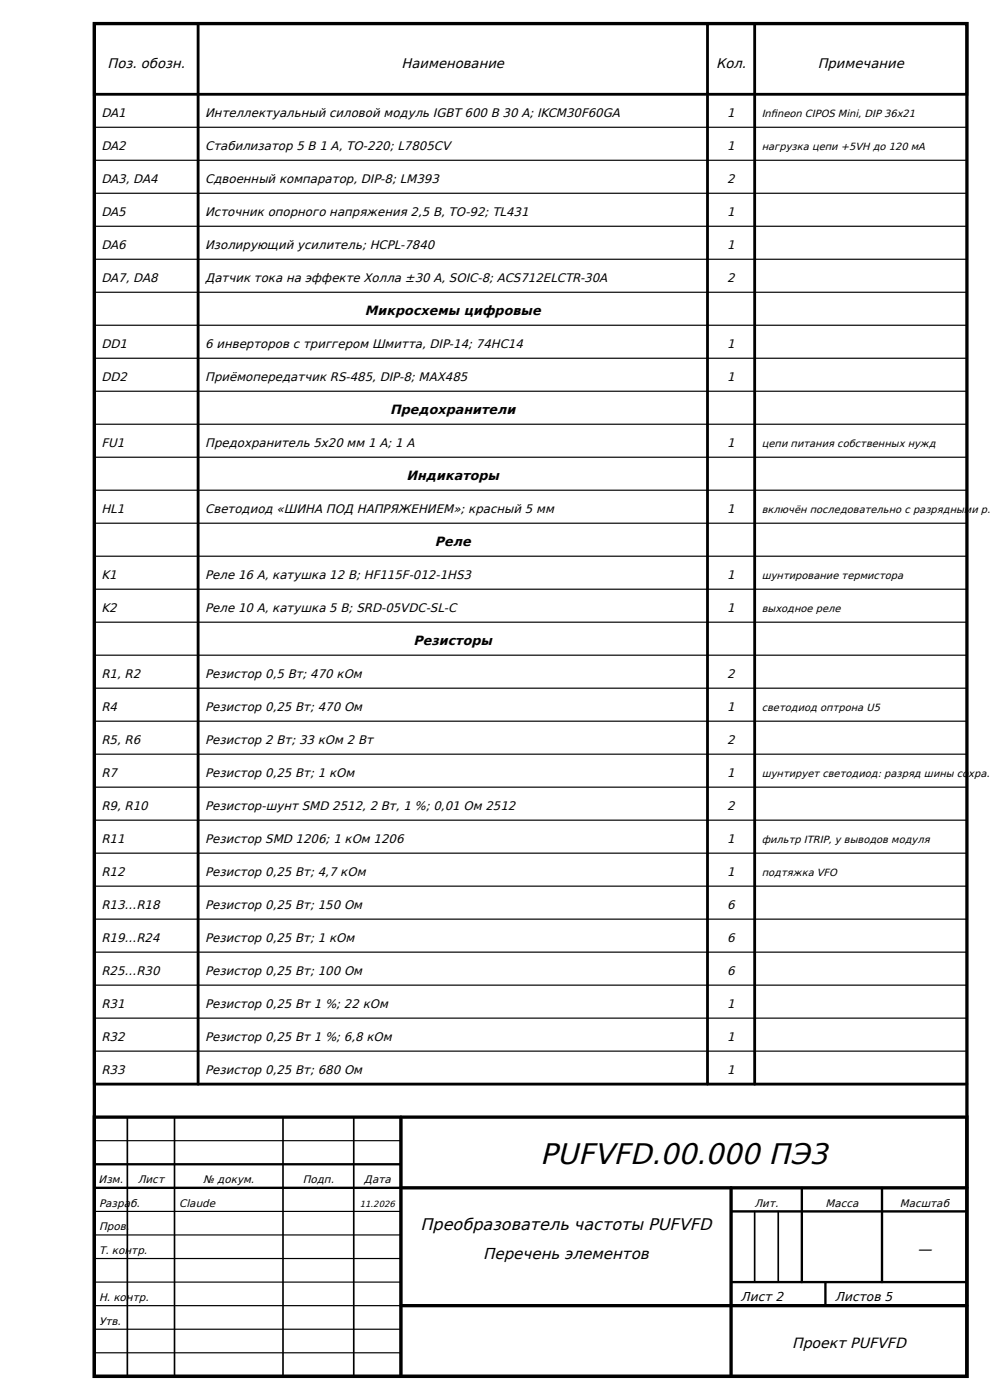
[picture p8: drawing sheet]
<svg xmlns="http://www.w3.org/2000/svg" width="210mm" height="297mm" viewBox="0 0 210 297" stroke-linecap="round" stroke-linejoin="round" font-family="sans-serif">
<defs><g id="words">
<text font-size="6.2" x="114.5" y="247">PUFVFD.00.000 ПЭ3</text>
<text font-size="3.5" x="89.2" y="261">Преобразователь частоты PUFVFD</text>
<text font-size="3.3" x="102.4" y="267">Перечень элементов</text>
<g font-size="3.1">
<text x="194.5" y="266">—</text>
<text x="167.9" y="286">Проект PUFVFD</text>
</g>
<g font-size="2.9">
<text x="22.8" y="14.5">Поз. обозн.</text>
<text x="85.1" y="14.5">Наименование</text>
<text x="151.8" y="14.5">Кол.</text>
<text x="173.4" y="14.5">Примечание</text>
</g>
<g font-size="2.8">
<text x="77.4" y="66.9">Микросхемы цифровые</text>
<text x="82.7" y="87.9">Предохранители</text>
<text x="86.2" y="101.9">Индикаторы</text>
<text x="92.2" y="115.9">Реле</text>
<text x="87.7" y="136.9">Резисторы</text>
</g>
<g font-size="2.7">
<text x="157" y="276">Лист 2</text>
<text x="177" y="276">Листов 5</text>
</g>
<g font-size="2.6">
<text x="21.5" y="24.9">DA1</text>
<text x="43.5" y="24.9">Интеллектуальный силовой модуль IGBT 600 В 30 А; IKCM30F60GA</text>
<text x="154.2" y="24.9">1</text>
<text x="21.5" y="31.9">DA2</text>
<text x="43.5" y="31.9">Стабилизатор 5 В 1 А, TO-220; L7805CV</text>
<text x="154.2" y="31.9">1</text>
<text x="21.5" y="38.9">DA3, DA4</text>
<text x="43.5" y="38.9">Сдвоенный компаратор, DIP-8; LM393</text>
<text x="154.2" y="38.9">2</text>
<text x="21.5" y="45.9">DA5</text>
<text x="43.5" y="45.9">Источник опорного напряжения 2,5 В, TO-92; TL431</text>
<text x="154.2" y="45.9">1</text>
<text x="21.5" y="52.9">DA6</text>
<text x="43.5" y="52.9">Изолирующий усилитель; HCPL-7840</text>
<text x="154.2" y="52.9">1</text>
<text x="21.5" y="59.9">DA7, DA8</text>
<text x="43.5" y="59.9">Датчик тока на эффекте Холла ±30 А, SOIC-8; ACS712ELCTR-30A</text>
<text x="154.2" y="59.9">2</text>
<text x="21.5" y="73.9">DD1</text>
<text x="43.5" y="73.9">6 инверторов с триггером Шмитта, DIP-14; 74HC14</text>
<text x="154.2" y="73.9">1</text>
<text x="21.5" y="80.9">DD2</text>
<text x="43.5" y="80.9">Приёмопередатчик RS-485, DIP-8; MAX485</text>
<text x="154.2" y="80.9">1</text>
<text x="21.5" y="94.9">FU1</text>
<text x="43.5" y="94.9">Предохранитель 5x20 мм 1 А; 1 А</text>
<text x="154.2" y="94.9">1</text>
<text x="21.5" y="108.9">HL1</text>
<text x="43.5" y="108.9">Светодиод «ШИНА ПОД НАПРЯЖЕНИЕМ»; красный 5 мм</text>
<text x="154.2" y="108.9">1</text>
<text x="21.5" y="122.9">K1</text>
<text x="43.5" y="122.9">Реле 16 А, катушка 12 В; HF115F-012-1HS3</text>
<text x="154.2" y="122.9">1</text>
<text x="21.5" y="129.9">K2</text>
<text x="43.5" y="129.9">Реле 10 А, катушка 5 В; SRD-05VDC-SL-C</text>
<text x="154.2" y="129.9">1</text>
<text x="21.5" y="143.9">R1, R2</text>
<text x="43.5" y="143.9">Резистор 0,5 Вт; 470 кОм</text>
<text x="154.2" y="143.9">2</text>
<text x="21.5" y="150.9">R4</text>
<text x="43.5" y="150.9">Резистор 0,25 Вт; 470 Ом</text>
<text x="154.2" y="150.9">1</text>
<text x="21.5" y="157.9">R5, R6</text>
<text x="43.5" y="157.9">Резистор 2 Вт; 33 кОм 2 Вт</text>
<text x="154.2" y="157.9">2</text>
<text x="21.5" y="164.9">R7</text>
<text x="43.5" y="164.9">Резистор 0,25 Вт; 1 кОм</text>
<text x="154.2" y="164.9">1</text>
<text x="21.5" y="171.9">R9, R10</text>
<text x="43.5" y="171.9">Резистор-шунт SMD 2512, 2 Вт, 1 %; 0,01 Ом 2512</text>
<text x="154.2" y="171.9">2</text>
<text x="21.5" y="178.9">R11</text>
<text x="43.5" y="178.9">Резистор SMD 1206; 1 кОм 1206</text>
<text x="154.2" y="178.9">1</text>
<text x="21.5" y="185.9">R12</text>
<text x="43.5" y="185.9">Резистор 0,25 Вт; 4,7 кОм</text>
<text x="154.2" y="185.9">1</text>
<text x="21.5" y="192.9">R13…R18</text>
<text x="43.5" y="192.9">Резистор 0,25 Вт; 150 Ом</text>
<text x="154.2" y="192.9">6</text>
<text x="21.5" y="199.9">R19…R24</text>
<text x="43.5" y="199.9">Резистор 0,25 Вт; 1 кОм</text>
<text x="154.2" y="199.9">6</text>
<text x="21.5" y="206.9">R25…R30</text>
<text x="43.5" y="206.9">Резистор 0,25 Вт; 100 Ом</text>
<text x="154.2" y="206.9">6</text>
<text x="21.5" y="213.9">R31</text>
<text x="43.5" y="213.9">Резистор 0,25 Вт 1 %; 22 кОм</text>
<text x="154.2" y="213.9">1</text>
<text x="21.5" y="220.9">R32</text>
<text x="43.5" y="220.9">Резистор 0,25 Вт 1 %; 6,8 кОм</text>
<text x="154.2" y="220.9">1</text>
<text x="21.5" y="227.9">R33</text>
<text x="43.5" y="227.9">Резистор 0,25 Вт; 680 Ом</text>
<text x="154.2" y="227.9">1</text>
</g>
<g font-size="2.3">
<text x="20.9" y="251">Изм.</text>
<text x="29.2" y="251">Лист</text>
<text x="43.1" y="251">№ докум.</text>
<text x="64.2" y="251">Подп.</text>
<text x="77.2" y="251">Дата</text>
<text x="21" y="256">Разра</text>
<text x="27.6" y="256">б.</text>
<text x="38" y="256">Claude</text>
<text x="160" y="256">Лит.</text>
<text x="175" y="256">Масса</text>
<text x="190.8" y="256">Масштаб</text>
<text x="21" y="261">Пров.</text>
<text x="21" y="266">Т. контр.</text>
<text x="21" y="276">Н. контр.</text>
<text x="21" y="281">Утв.</text>
</g>
<g font-size="2.2">
<text x="161.5" y="24.9">Infi neon CIPOS Mini, DIP 36x21</text>
<text x="161.5" y="31.9">нагрузка цепи +5VH до 120 мА</text>
<text x="161.5" y="94.9">цепи питания собственных нужд</text>
<text x="161.5" y="108.9">включён последовательно с разрядными р…</text>
<text x="161.5" y="122.9">шунтирование термистора</text>
<text x="161.5" y="129.9">выходное реле</text>
<text x="161.5" y="150.9">светодиод оптрона U5</text>
<text x="161.5" y="164.9">шунтирует светодиод: разряд шины со</text>
<text x="205.3" y="164.9">хра…</text>
<text x="161.5" y="178.9">фильтр ITRIP, у выводов модуля</text>
<text x="161.5" y="185.9">подтяжка VFO</text>
</g>
<text font-size="1.9" x="76.3" y="256">11.2026</text>
</g></defs>
<path d="M20 5h185v287h-185zM20 237h185v55h-185z" fill="none" stroke="#000" stroke-width=".7" stroke-linecap="butt"/>
<path d="M27 237v55M37 237v55M60 237v55M75 237v55M160 257v15M165 257v15" fill="none" stroke="#000" stroke-width=".35"/>
<path d="M85 237v55M20 247h65M20 252h65M155 257h50M170 252v20M187 252v20M155 272h50M175 272v5" fill="none" stroke="#000" stroke-width=".5"/>
<path d="M85 237v55M85 252h120M155 252v40M85 277h120" fill="none" stroke="#000" stroke-width=".7"/>
<g fill="none" stroke="#000" stroke-width=".25">
<path d="M20 27h185M20 34h185M20 41h185M20 48h185M20 55h185M20 62h185M20 69h185M20 76h185M20 83h185M20 90h185M20 97h185M20 104h185"/>
<path d="M20 111h185M20 118h185M20 125h185M20 132h185M20 139h185M20 146h185M20 153h185M20 160h185M20 167h185M20 174h185M20 181h185M20 188h185"/>
<path d="M20 195h185M20 202h185M20 209h185M20 216h185M20 223h185M20 230h185M20 242h65M20 257h65M20 262h65M20 267h65M20 272h65M20 277h65"/>
<path d="M20 282h65M20 287h65"/>
</g>
<path d="M20 5h185v15h-185zM20 5v225h185M42 5v225M150 5v225M160 5v225" fill="none" stroke="#000" stroke-width=".6"/>
<use href="#words"/>
</svg>
